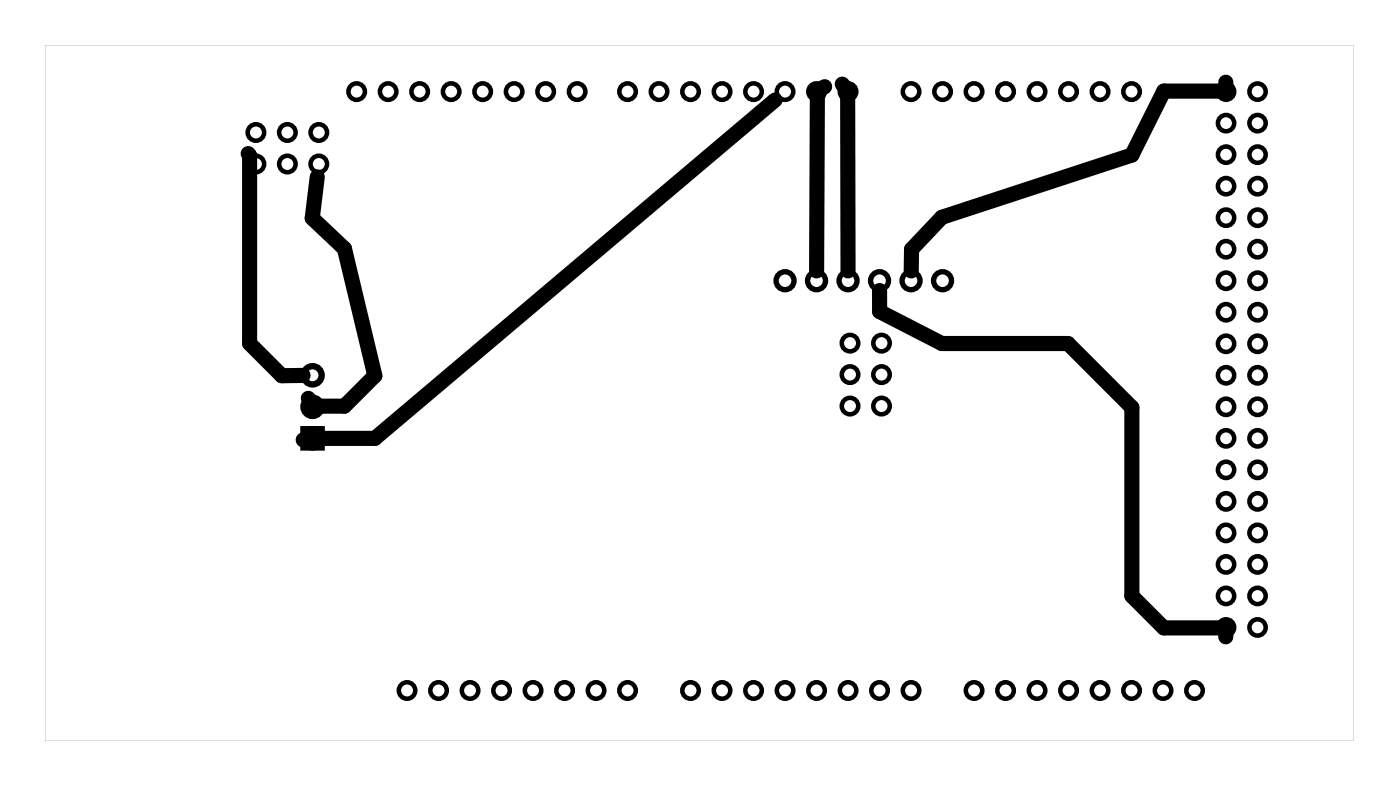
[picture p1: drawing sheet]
<svg xmlns="http://www.w3.org/2000/svg" width="113mm" height="63mm" viewBox="0 0 113 63" stroke-linecap="round" stroke-linejoin="round" font-family="sans-serif">
<path d="M3.6 3.6h105.5v56.1h-105.5zM3.6 3.6v56.1h105.5v-56.1z" fill="#000"/>
<g fill="none" stroke="#000" stroke-width=".51">
<path d="M24.5 34.6h1.4v1.5h-1.4z"/>
<circle cx="25.2" cy="30.2" r=".74"/>
<circle cx="25.2" cy="35.3" r=".74"/>
<circle cx="25.2" cy="32.8" r=".74"/>
</g>
<g fill="none" stroke="#000" stroke-width=".36">
<circle cx="20.6" cy="10.7" r=".66"/>
<circle cx="20.6" cy="13.2" r=".66"/>
<circle cx="23.2" cy="10.7" r=".66"/>
<circle cx="23.2" cy="13.2" r=".66"/>
<circle cx="25.7" cy="10.7" r=".66"/>
<circle cx="25.7" cy="13.2" r=".66"/>
<circle cx="28.8" cy="7.4" r=".66"/>
<circle cx="31.3" cy="7.4" r=".66"/>
<circle cx="33.8" cy="7.4" r=".66"/>
<circle cx="36.4" cy="7.4" r=".66"/>
<circle cx="38.9" cy="7.4" r=".66"/>
<circle cx="41.5" cy="7.4" r=".66"/>
<circle cx="44" cy="7.4" r=".66"/>
<circle cx="46.5" cy="7.4" r=".66"/>
<circle cx="50.6" cy="7.4" r=".66"/>
<circle cx="53.1" cy="7.4" r=".66"/>
<circle cx="55.7" cy="7.4" r=".66"/>
<circle cx="58.2" cy="7.4" r=".66"/>
<circle cx="60.8" cy="7.4" r=".66"/>
<circle cx="63.3" cy="7.4" r=".66"/>
<circle cx="65.8" cy="7.4" r=".66"/>
<circle cx="68.4" cy="7.4" r=".66"/>
<circle cx="73.5" cy="7.4" r=".66"/>
<circle cx="76" cy="7.4" r=".66"/>
<circle cx="78.5" cy="7.4" r=".66"/>
<circle cx="81.1" cy="7.4" r=".66"/>
<circle cx="83.6" cy="7.4" r=".66"/>
<circle cx="86.2" cy="7.4" r=".66"/>
<circle cx="88.7" cy="7.4" r=".66"/>
<circle cx="91.2" cy="7.4" r=".66"/>
<circle cx="98.9" cy="17.5" r=".66"/>
<circle cx="98.9" cy="9.9" r=".66"/>
<circle cx="98.9" cy="7.4" r=".66"/>
<circle cx="98.9" cy="15" r=".66"/>
<circle cx="98.9" cy="12.5" r=".66"/>
<circle cx="101.4" cy="17.5" r=".66"/>
<circle cx="101.4" cy="9.9" r=".66"/>
<circle cx="101.4" cy="7.4" r=".66"/>
<circle cx="101.4" cy="15" r=".66"/>
<circle cx="101.4" cy="12.5" r=".66"/>
<circle cx="68.5" cy="32.7" r=".66"/>
<circle cx="68.5" cy="30.2" r=".66"/>
<circle cx="68.5" cy="27.7" r=".66"/>
<circle cx="71.1" cy="32.7" r=".66"/>
<circle cx="71.1" cy="30.2" r=".66"/>
<circle cx="71.1" cy="27.7" r=".66"/>
<circle cx="98.9" cy="20.1" r=".66"/>
<circle cx="98.9" cy="22.6" r=".66"/>
<circle cx="98.9" cy="25.2" r=".66"/>
<circle cx="98.9" cy="37.9" r=".66"/>
<circle cx="98.9" cy="30.2" r=".66"/>
<circle cx="98.9" cy="32.8" r=".66"/>
<circle cx="98.9" cy="27.7" r=".66"/>
<circle cx="98.9" cy="35.3" r=".66"/>
<circle cx="101.4" cy="22.6" r=".66"/>
<circle cx="101.4" cy="20.1" r=".66"/>
<circle cx="101.4" cy="25.2" r=".66"/>
<circle cx="101.4" cy="30.2" r=".66"/>
<circle cx="101.4" cy="27.7" r=".66"/>
<circle cx="101.4" cy="37.9" r=".66"/>
<circle cx="101.4" cy="32.8" r=".66"/>
<circle cx="101.4" cy="35.3" r=".66"/>
<circle cx="32.8" cy="55.6" r=".66"/>
<circle cx="35.4" cy="55.6" r=".66"/>
<circle cx="37.9" cy="55.6" r=".66"/>
<circle cx="40.4" cy="55.6" r=".66"/>
<circle cx="43" cy="55.6" r=".66"/>
<circle cx="45.5" cy="55.6" r=".66"/>
<circle cx="48.1" cy="55.6" r=".66"/>
<circle cx="50.6" cy="55.6" r=".66"/>
<circle cx="55.7" cy="55.6" r=".66"/>
<circle cx="58.2" cy="55.6" r=".66"/>
<circle cx="60.8" cy="55.6" r=".66"/>
<circle cx="63.3" cy="55.6" r=".66"/>
<circle cx="65.8" cy="55.6" r=".66"/>
<circle cx="68.4" cy="55.6" r=".66"/>
<circle cx="70.9" cy="55.6" r=".66"/>
<circle cx="73.5" cy="55.6" r=".66"/>
<circle cx="78.5" cy="55.6" r=".66"/>
<circle cx="81.1" cy="55.6" r=".66"/>
<circle cx="83.6" cy="55.6" r=".66"/>
<circle cx="86.2" cy="55.6" r=".66"/>
<circle cx="88.7" cy="55.6" r=".66"/>
<circle cx="91.2" cy="55.6" r=".66"/>
<circle cx="93.8" cy="55.6" r=".66"/>
<circle cx="96.3" cy="55.6" r=".66"/>
<circle cx="98.9" cy="42.9" r=".66"/>
<circle cx="98.9" cy="40.4" r=".66"/>
<circle cx="98.9" cy="45.5" r=".66"/>
<circle cx="98.9" cy="50.6" r=".66"/>
<circle cx="98.9" cy="48" r=".66"/>
<circle cx="101.4" cy="42.9" r=".66"/>
<circle cx="101.4" cy="40.4" r=".66"/>
<circle cx="101.4" cy="45.5" r=".66"/>
<circle cx="101.4" cy="50.6" r=".66"/>
<circle cx="101.4" cy="48" r=".66"/>
</g>
<g fill="none" stroke="#000" stroke-width=".43">
<circle cx="63.3" cy="22.6" r=".72"/>
<circle cx="65.8" cy="22.6" r=".72"/>
<circle cx="68.4" cy="22.6" r=".72"/>
<circle cx="70.9" cy="22.6" r=".72"/>
<circle cx="73.5" cy="22.6" r=".72"/>
<circle cx="76" cy="22.6" r=".72"/>
</g>
<path d="M20 12.4l.1 .1v15.2l2.6 2.6h1.7M25.6 14.3l-.4 3.3 2.6 2.4 2.4 10.3-2.4 2.4h-2.6l-.3-.6M62.5 8.1l-32.3 27.2h-5l-.8 .1M66.5 7l-.6 .3-.1 14.5M67.9 6.8l.5 .5v14.5M98.8 6.6l.1 .7h-5.1l-2.5 5.2-15.4 5-2.4 2.6v1.7M70.9 23.4v1.7l5 2.6h10.2l5.2 5.1v15.2l2.5 2.6h5.1l-.1 .7" fill="none" stroke="#000" stroke-width="1.2"/>
</svg>
